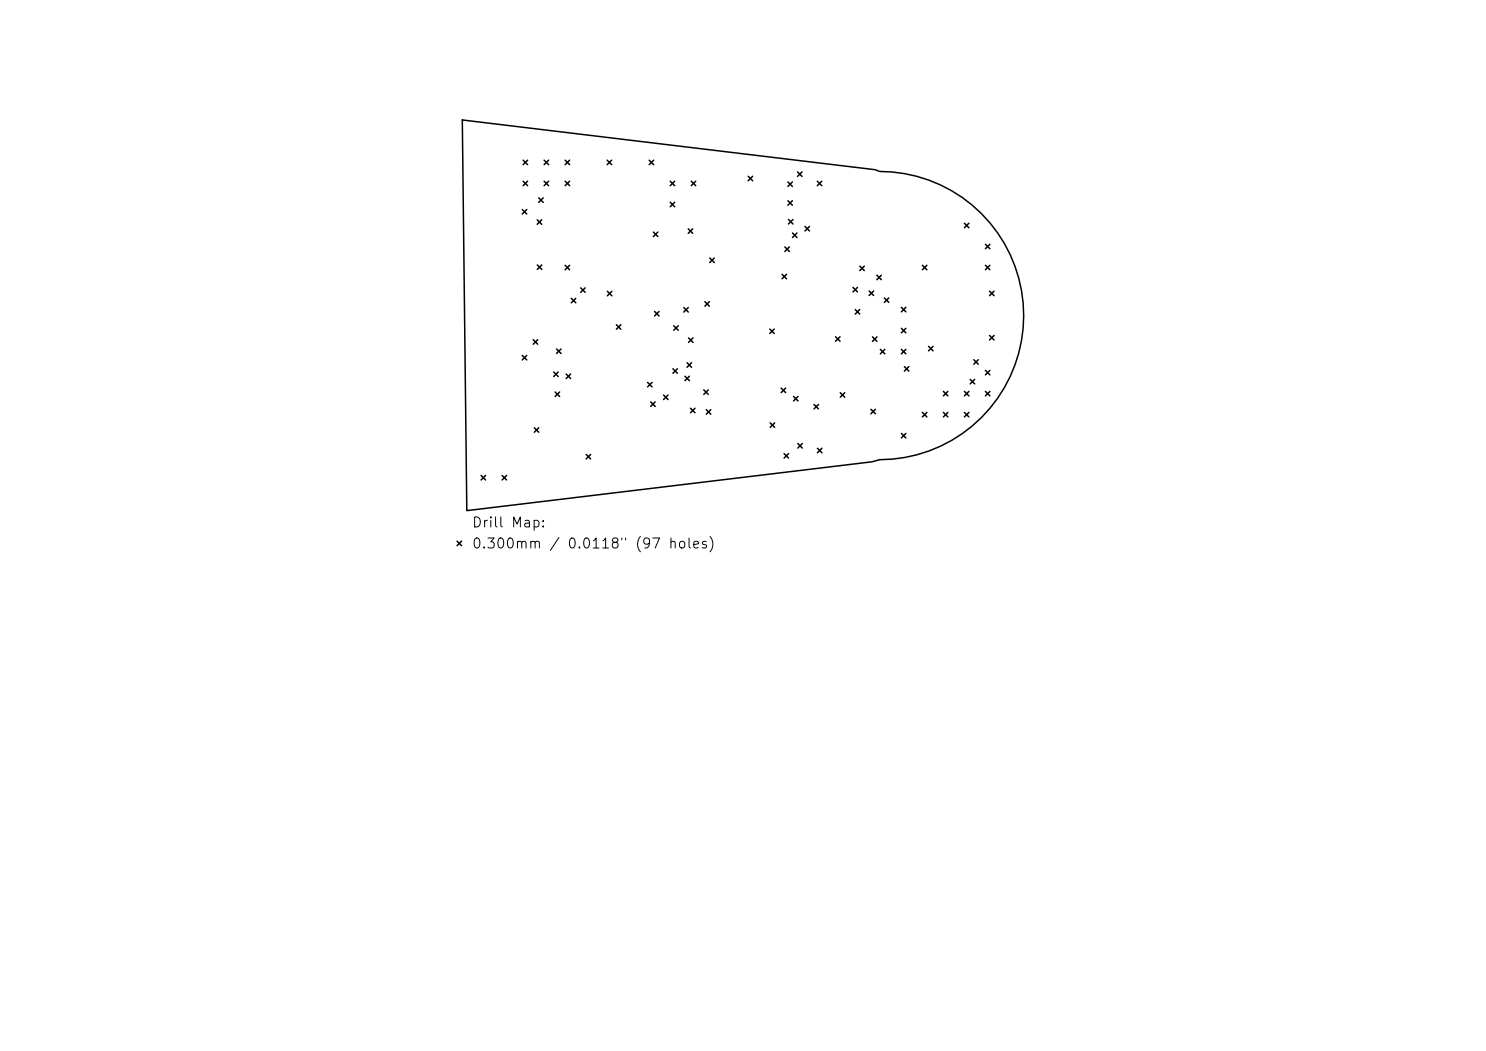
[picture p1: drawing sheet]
<svg xmlns="http://www.w3.org/2000/svg" width="297mm" height="210mm" viewBox="0 0 297 210" stroke-linecap="round" stroke-linejoin="round" font-family="sans-serif">
<defs><g id="words">
<g font-size="2">
<text x="94.2" y="105.9">Drill Map:</text>
<text x="94.2" y="110.1">0.300mm / 0.0118&quot; (97 holes)</text>
</g>
</g></defs>
<g fill="none" stroke="#000" stroke-width=".3">
<path d="M92.4 24l82.5 9.9 .9 .4a28.8 28.8 0 0 1 28.8 28.8 28.8 28.8 0 0 1-28.8 28.8l-1.5 .4-81 9.7zM104.6 32l.9 .9M104.6 36.2l.9 .9M105.5 32l-.9 .9M105.5 36.2l-.9 .9M107.7 39.5l.9 .9M108.6 39.5l-.9 .9M108.8 36.2l.9 .9M108.8 32l.9 .9M109.7 32l-.9 .9M109.7 36.2l-.9 .9M113 36.2l.9 .9"/>
<path d="M113 32l.9 .9M113.9 32l-.9 .9M113.9 36.2l-.9 .9M121.4 32l.9 .9M122.3 32l-.9 .9M129.8 32l.9 .9M130.7 32l-.9 .9M134 36.2l.9 .9M134.9 36.2l-.9 .9M138.2 36.2l.9 .9M139.1 36.2l-.9 .9M149.5 35.2l.9 .9"/>
<path d="M150.4 35.2l-.9 .9M157.5 36.4l.9 .9M158.4 36.4l-.9 .9M159.4 34.4l.9 .9M160.3 34.4l-.9 .9M163.4 36.2l.9 .9M164.3 36.2l-.9 .9M104.4 41.9l.9 .9M105.3 41.9l-.9 .9M107.4 43.9l.9 .9M107.4 52.9l.9 .9M108.3 43.9l-.9 .9"/>
<path d="M108.3 52.9l-.9 .9M113 53l.9 .9M113.9 53l-.9 .9M114.2 59.6l.9 .9M115.1 59.6l-.9 .9M116.1 57.5l.9 .9M117 57.5l-.9 .9M121.4 58.2l.9 .9M122.3 58.2l-.9 .9M130.6 46.4l.9 .9M131.5 46.4l-.9 .9M134 40.4l.9 .9"/>
<path d="M134.9 40.4l-.9 .9M137.6 45.7l.9 .9M138.5 45.7l-.9 .9M141.9 51.6l.9 .9M142.8 51.6l-.9 .9M156.3 54.8l.9 .9M156.9 49.3l.9 .9M157.2 54.8l-.9 .9M157.5 40.1l.9 .9M157.6 43.9l.9 .9M157.8 49.3l-.9 .9M158.4 40.1l-.9 .9"/>
<path d="M158.4 46.6l.9 .9M158.5 43.9l-.9 .9M159.3 46.6l-.9 .9M160.9 45.2l.9 .9M161.8 45.2l-.9 .9M170.5 57.4l.9 .9M171.4 57.4l-.9 .9M171.8 53.2l.9 .9M172.7 53.2l-.9 .9M173.7 58.1l.9 .9M174.6 58.1l-.9 .9M175.3 55l.9 .9"/>
<path d="M176.2 55l-.9 .9M176.7 59.5l.9 .9M177.6 59.5l-.9 .9M184.4 53l.9 .9M185.3 53l-.9 .9M192.8 44.6l.9 .9M193.7 44.6l-.9 .9M197 48.8l.9 .9M197 53l.9 .9M197.8 58.2l.9 .9M197.9 48.8l-.9 .9M197.9 53l-.9 .9"/>
<path d="M198.7 58.2l-.9 .9M104.4 71l.9 .9M105.3 71l-.9 .9M106.6 67.9l.9 .9M107.5 67.9l-.9 .9M110.7 74.3l.9 .9M111 78.3l.9 .9M111.2 69.7l.9 .9M111.6 74.3l-.9 .9M111.9 78.3l-.9 .9M112.1 69.7l-.9 .9M113.2 74.7l.9 .9"/>
<path d="M114.1 74.7l-.9 .9M123.2 64.9l.9 .9M124.1 64.9l-.9 .9M129.4 76.4l.9 .9M130.3 76.4l-.9 .9M130.8 62.2l.9 .9M131.7 62.2l-.9 .9M132.6 78.9l.9 .9M133.5 78.9l-.9 .9M134.5 73.7l.9 .9M134.7 65.1l.9 .9M135.4 73.7l-.9 .9"/>
<path d="M135.6 65.1l-.9 .9M136.7 61.5l.9 .9M136.9 75.2l.9 .9M137.3 72.5l.9 .9M137.6 61.5l-.9 .9M137.6 67.5l.9 .9M137.8 75.2l-.9 .9M138.2 72.5l-.9 .9M138.5 67.5l-.9 .9M140.7 77.9l.9 .9M140.9 60.3l.9 .9M141.6 77.9l-.9 .9"/>
<path d="M141.8 60.3l-.9 .9M153.9 65.7l.9 .9M154.8 65.7l-.9 .9M156.1 77.5l.9 .9M157 77.5l-.9 .9M158.6 79.2l.9 .9M159.5 79.2l-.9 .9M167 67.3l.9 .9M167.9 67.3l-.9 .9M167.9 78.5l.9 .9M168.8 78.5l-.9 .9M170.9 61.9l.9 .9"/>
<path d="M171.8 61.9l-.9 .9M174.4 67.3l.9 .9M175.3 67.3l-.9 .9M176 69.8l.9 .9M176.9 69.8l-.9 .9M180.2 61.4l.9 .9M180.2 65.6l.9 .9M180.2 69.8l.9 .9M180.8 73.3l.9 .9M181.1 65.6l-.9 .9M181.1 61.4l-.9 .9M181.1 69.8l-.9 .9"/>
<path d="M181.7 73.3l-.9 .9M185.6 69.2l.9 .9M186.5 69.2l-.9 .9M188.6 78.2l.9 .9M189.5 78.2l-.9 .9M192.8 78.2l.9 .9M193.7 78.2l-.9 .9M193.9 75.8l.9 .9M194.6 71.9l.9 .9M194.8 75.8l-.9 .9M195.5 71.9l-.9 .9M197 78.2l.9 .9"/>
<path d="M197 74l.9 .9M197.8 67l.9 .9M197.9 74l-.9 .9M197.9 78.2l-.9 .9M198.7 67l-.9 .9M96.2 95l.9 .9M97.1 95l-.9 .9M100.4 95l.9 .9M101.3 95l-.9 .9M106.8 85.5l.9 .9M107.7 85.5l-.9 .9M117.2 90.8l.9 .9"/>
<path d="M118.1 90.8l-.9 .9M130.1 80.3l.9 .9M131 80.3l-.9 .9M138 81.6l.9 .9M138.9 81.6l-.9 .9M141.2 81.9l.9 .9M142.1 81.9l-.9 .9M153.9 84.5l.9 .9M154.8 84.5l-.9 .9M156.7 90.6l.9 .9M157.6 90.6l-.9 .9M159.5 88.6l.9 .9"/>
<path d="M160.4 88.6l-.9 .9M162.7 80.8l.9 .9M163.4 89.6l.9 .9M163.6 80.8l-.9 .9M164.3 89.6l-.9 .9M174.1 81.8l.9 .9M175 81.8l-.9 .9M180.2 86.6l.9 .9M181.1 86.6l-.9 .9M184.4 82.4l.9 .9M185.3 82.4l-.9 .9M188.6 82.4l.9 .9"/>
<path d="M189.5 82.4l-.9 .9M192.8 82.4l.9 .9M193.7 82.4l-.9 .9M91.4 108.1l.9 .9M92.3 108.1l-.9 .9"/>
</g>
<use href="#words"/>
</svg>
